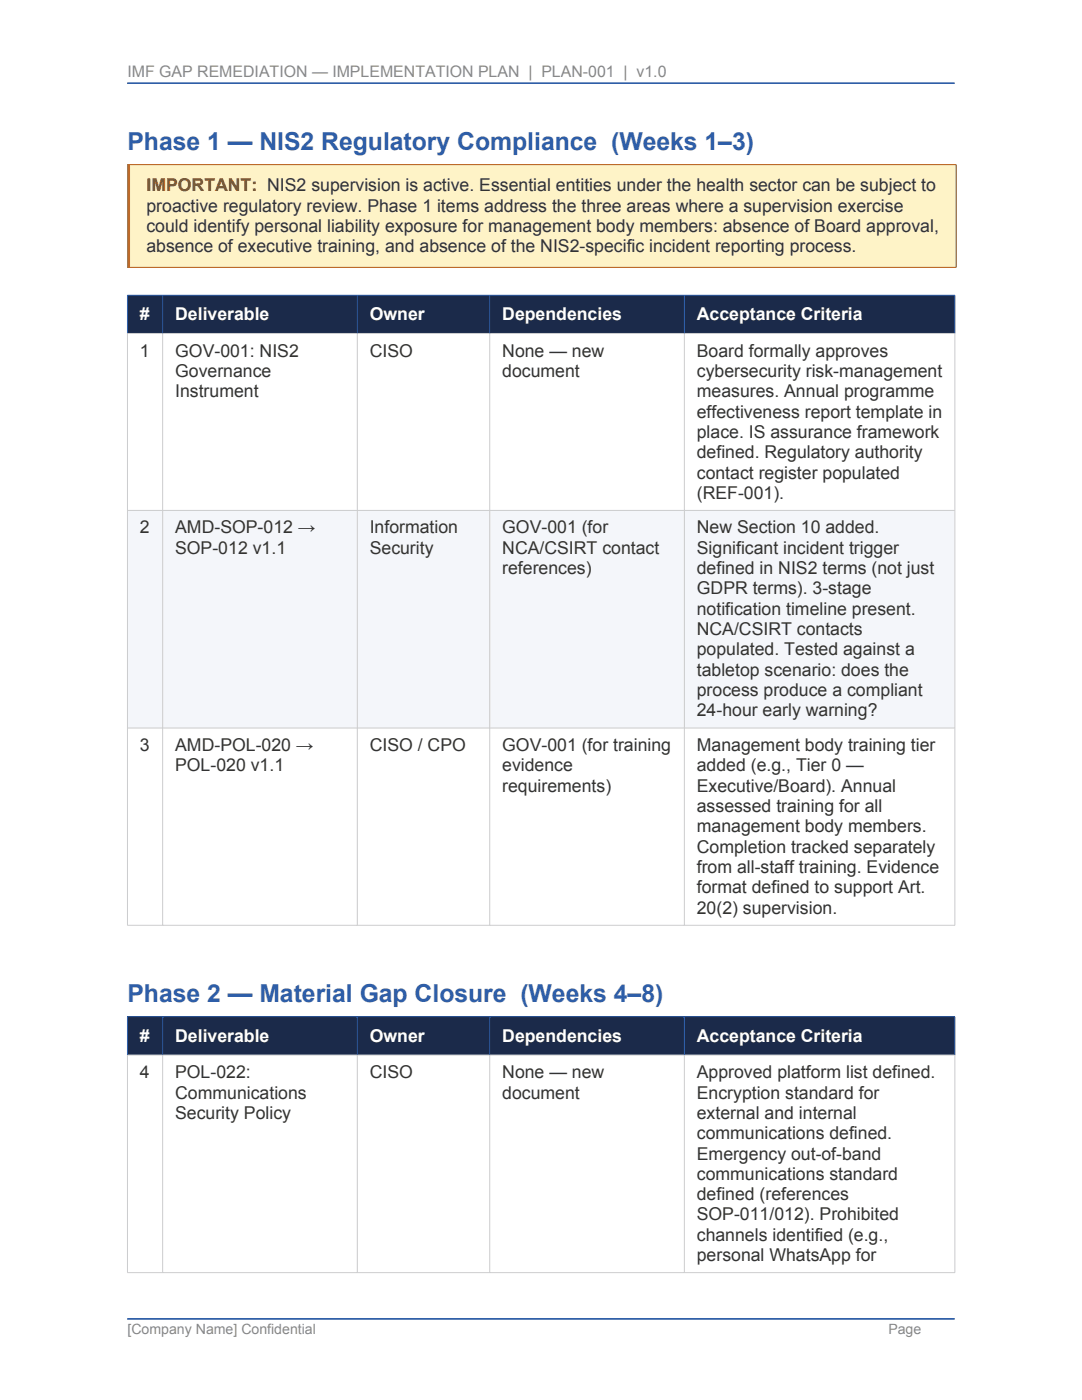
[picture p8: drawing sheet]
<svg xmlns="http://www.w3.org/2000/svg" width="216mm" height="279mm" viewBox="0 0 216 279" stroke-linecap="round" stroke-linejoin="round" font-family="sans-serif">
<defs><g id="words">
<g font-size="4.9" fill="#2e5ea8">
<text x="25.4" y="29.9">Phase 1 — NIS2 Regulatory Compliance (Weeks 1–3)</text>
<text x="25.4" y="200">Phase 2 — Material Gap Closure (Weeks 4–8)</text>
</g>
<text font-size="3.5" fill="#7c4a00" x="29.2" y="38.2">IMPORTANT: NIS2 supervision is active. Essential entities under the health sector can be subject to</text>
<g font-size="3.5" fill="#333">
<text x="29.2" y="42.2">proactive regulatory review. Phase 1 items address the three areas where a supervision exercise</text>
<text x="29.2" y="46.3">could identify personal liability exposure for management body members: absence of Board approval,</text>
<text x="29.2" y="50.4">absence of executive training, and absence of the NIS2-specific incident reporting process.</text>
<text x="27.9" y="71.2">1</text>
<text x="35" y="71.2">GOV-001: NIS2</text>
<text x="73.8" y="71.2">CISO</text>
<text x="100.2" y="71.2">None — new</text>
<text x="139" y="71.2">Board formally approves</text>
<text x="35" y="75.2">Governance</text>
<text x="100.2" y="75.2">document</text>
<text x="139" y="75.2">cybersecurity risk-management</text>
<text x="35" y="79.3">Instrument</text>
<text x="139" y="79.3">measures. Annual programme</text>
<text x="139" y="83.3">effectiveness report template in</text>
<text x="139" y="87.4">place. IS assurance framework</text>
<text x="139" y="91.4">defined. Regulatory authority</text>
<text x="139" y="95.5">contact register populated</text>
<text x="139" y="99.6">(REF-001).</text>
<text x="27.9" y="106.5">2</text>
<text x="35" y="106.5">AMD-SOP-012 →</text>
<text x="73.8" y="106.5">Information</text>
<text x="100.2" y="106.5">GOV-001 (for</text>
<text x="139" y="106.5">New Section 10 added.</text>
<text x="35" y="110.5">SOP-012 v1.1</text>
<text x="73.8" y="110.5">Security</text>
<text x="100.2" y="110.5">NCA/CSIRT contact</text>
<text x="139" y="110.5">Significant incident trigger</text>
<text x="100.2" y="114.6">references)</text>
<text x="139" y="114.6">defined in NIS2 terms (not just</text>
<text x="139" y="118.6">GDPR terms). 3-stage</text>
<text x="139" y="122.7">notification timeline present.</text>
<text x="139" y="126.8">NCA/CSIRT contacts</text>
<text x="139" y="130.8">populated. Tested against a</text>
<text x="139" y="134.9">tabletop scenario: does the</text>
<text x="139" y="138.9">process produce a compliant</text>
<text x="139" y="143">24-hour early warning?</text>
<text x="27.9" y="149.9">3</text>
<text x="35" y="149.9">AMD-POL-020 →</text>
<text x="73.8" y="149.9">CISO / CPO</text>
<text x="100.2" y="149.9">GOV-001 (for training</text>
<text x="139" y="149.9">Management body training tier</text>
<text x="35" y="154">POL-020 v1.1</text>
<text x="100.2" y="154">evidence</text>
<text x="139" y="154">added (e.g., Tier 0 —</text>
<text x="100.2" y="158">requirements)</text>
<text x="139" y="158">Executive/Board). Annual</text>
<text x="139" y="162.1">assessed training for all</text>
<text x="139" y="166.1">management body members.</text>
<text x="139" y="170.2">Completion tracked separately</text>
<text x="139" y="174.2">from all-staff training. Evidence</text>
<text x="139" y="178.3">format defined to support Art.</text>
<text x="139" y="182.4">20(2) supervision.</text>
<text x="27.9" y="215.2">4</text>
<text x="35" y="215.2">POL-022:</text>
<text x="73.8" y="215.2">CISO</text>
<text x="100.2" y="215.2">None — new</text>
<text x="139" y="215.2">Approved platform list defined.</text>
<text x="35" y="219.2">Communications</text>
<text x="100.2" y="219.2">document</text>
<text x="139" y="219.2">Encryption standard for</text>
<text x="35" y="223.3">Security Policy</text>
<text x="139" y="223.3">external and internal</text>
<text x="139" y="227.3">communications defined.</text>
<text x="139" y="231.4">Emergency out-of-band</text>
<text x="139" y="235.5">communications standard</text>
<text x="139" y="239.5">defined (references</text>
<text x="139" y="243.6">SOP-011/012). Prohibited</text>
<text x="139" y="247.6">channels identified (e.g.,</text>
<text x="139" y="251.7">personal WhatsApp for</text>
</g>
<g font-size="3.5" fill="#fff">
<text x="27.9" y="63.9">#</text>
<text x="35" y="63.9">Deliverable</text>
<text x="73.8" y="63.9">Owner</text>
<text x="100.2" y="63.9">Dependencies</text>
<text x="139" y="63.9">Acceptance Criteria</text>
<text x="27.9" y="207.9">#</text>
<text x="35" y="207.9">Deliverable</text>
<text x="73.8" y="207.9">Owner</text>
<text x="100.2" y="207.9">Dependencies</text>
<text x="139" y="207.9">Acceptance Criteria</text>
</g>
<text font-size="3.2" fill="#888" x="25.4" y="15.4">IMF GAP REMEDIATION — IMPLEMENTATION PLAN | PLAN-001 | v1.0</text>
<g font-size="2.8" fill="#888">
<text x="25.4" y="266.2">[Company Name] Confidential</text>
<text x="177.3" y="266.2">Page</text>
</g>
</g></defs>
<path d="M25.7 32.8h165.1v20.5h-165.1z" fill-rule="evenodd" fill="#fef3c7"/>
<g fill="#1b2a4a">
<path d="M25.4 58.9h7v7.6h-7z" fill-rule="evenodd"/>
<path d="M32.5 58.9h38.8v7.6h-38.8z" fill-rule="evenodd"/>
<path d="M71.3 58.9h26.4v7.6h-26.4z" fill-rule="evenodd"/>
<path d="M97.7 58.9h38.8v7.6h-38.8z" fill-rule="evenodd"/>
<path d="M136.6 58.9h53.9v7.6h-53.9z" fill-rule="evenodd"/>
</g>
<g fill="#fff">
<path d="M25.4 66.5h7v35.3h-7z" fill-rule="evenodd"/>
<path d="M32.5 66.5h38.8v35.3h-38.8z" fill-rule="evenodd"/>
<path d="M71.3 66.5h26.4v35.3h-26.4z" fill-rule="evenodd"/>
<path d="M97.7 66.5h38.8v35.3h-38.8z" fill-rule="evenodd"/>
<path d="M136.6 66.5h53.9v35.3h-53.9z" fill-rule="evenodd"/>
</g>
<g fill="#f4f6fa">
<path d="M25.4 101.8h7v43.5h-7z" fill-rule="evenodd"/>
<path d="M32.5 101.8h38.8v43.5h-38.8z" fill-rule="evenodd"/>
<path d="M71.3 101.8h26.4v43.5h-26.4z" fill-rule="evenodd"/>
<path d="M97.7 101.8h38.8v43.5h-38.8z" fill-rule="evenodd"/>
<path d="M136.6 101.8h53.9v43.5h-53.9z" fill-rule="evenodd"/>
</g>
<g fill="#fff">
<path d="M25.4 145.3h7v39.3h-7z" fill-rule="evenodd"/>
<path d="M32.5 145.3h38.8v39.3h-38.8z" fill-rule="evenodd"/>
<path d="M71.3 145.3h26.4v39.3h-26.4z" fill-rule="evenodd"/>
<path d="M97.7 145.3h38.8v39.3h-38.8z" fill-rule="evenodd"/>
<path d="M136.6 145.3h53.9v39.3h-53.9z" fill-rule="evenodd"/>
</g>
<g fill="#1b2a4a">
<path d="M25.4 202.9h7v7.6h-7z" fill-rule="evenodd"/>
<path d="M32.5 202.9h38.8v7.6h-38.8z" fill-rule="evenodd"/>
<path d="M71.3 202.9h26.4v7.6h-26.4z" fill-rule="evenodd"/>
<path d="M97.7 202.9h38.8v7.6h-38.8z" fill-rule="evenodd"/>
<path d="M136.6 202.9h53.9v7.6h-53.9z" fill-rule="evenodd"/>
</g>
<g fill="#fff">
<path d="M25.4 210.5h7v43.4h-7z" fill-rule="evenodd"/>
<path d="M32.5 210.5h38.8v43.4h-38.8z" fill-rule="evenodd"/>
<path d="M71.3 210.5h26.4v43.4h-26.4z" fill-rule="evenodd"/>
<path d="M97.7 210.5h38.8v43.4h-38.8z" fill-rule="evenodd"/>
<path d="M136.6 210.5h53.9v43.4h-53.9z" fill-rule="evenodd"/>
</g>
<path d="M25.7 32.8h165.1v20.5h-165.1z" fill-rule="evenodd" fill="#fef3c7"/>
<g fill="#1b2a4a">
<path d="M25.4 58.9h7v7.6h-7z" fill-rule="evenodd"/>
<path d="M32.5 58.9h38.8v7.6h-38.8z" fill-rule="evenodd"/>
<path d="M71.3 58.9h26.4v7.6h-26.4z" fill-rule="evenodd"/>
<path d="M97.7 58.9h38.8v7.6h-38.8z" fill-rule="evenodd"/>
<path d="M136.6 58.9h53.9v7.6h-53.9z" fill-rule="evenodd"/>
</g>
<g fill="#fff">
<path d="M25.4 66.5h7v35.3h-7z" fill-rule="evenodd"/>
<path d="M32.5 66.5h38.8v35.3h-38.8z" fill-rule="evenodd"/>
<path d="M71.3 66.5h26.4v35.3h-26.4z" fill-rule="evenodd"/>
<path d="M97.7 66.5h38.8v35.3h-38.8z" fill-rule="evenodd"/>
<path d="M136.6 66.5h53.9v35.3h-53.9z" fill-rule="evenodd"/>
</g>
<g fill="#f4f6fa">
<path d="M25.4 101.8h7v43.5h-7z" fill-rule="evenodd"/>
<path d="M32.5 101.8h38.8v43.5h-38.8z" fill-rule="evenodd"/>
<path d="M71.3 101.8h26.4v43.5h-26.4z" fill-rule="evenodd"/>
<path d="M97.7 101.8h38.8v43.5h-38.8z" fill-rule="evenodd"/>
<path d="M136.6 101.8h53.9v43.5h-53.9z" fill-rule="evenodd"/>
</g>
<g fill="#fff">
<path d="M25.4 145.3h7v39.3h-7z" fill-rule="evenodd"/>
<path d="M32.5 145.3h38.8v39.3h-38.8z" fill-rule="evenodd"/>
<path d="M71.3 145.3h26.4v39.3h-26.4z" fill-rule="evenodd"/>
<path d="M97.7 145.3h38.8v39.3h-38.8z" fill-rule="evenodd"/>
<path d="M136.6 145.3h53.9v39.3h-53.9z" fill-rule="evenodd"/>
</g>
<g fill="#1b2a4a">
<path d="M25.4 202.9h7v7.6h-7z" fill-rule="evenodd"/>
<path d="M32.5 202.9h38.8v7.6h-38.8z" fill-rule="evenodd"/>
<path d="M71.3 202.9h26.4v7.6h-26.4z" fill-rule="evenodd"/>
<path d="M97.7 202.9h38.8v7.6h-38.8z" fill-rule="evenodd"/>
<path d="M136.6 202.9h53.9v7.6h-53.9z" fill-rule="evenodd"/>
</g>
<g fill="#fff">
<path d="M25.4 210.5h7v43.4h-7z" fill-rule="evenodd"/>
<path d="M32.5 210.5h38.8v43.4h-38.8z" fill-rule="evenodd"/>
<path d="M71.3 210.5h26.4v43.4h-26.4z" fill-rule="evenodd"/>
<path d="M97.7 210.5h38.8v43.4h-38.8z" fill-rule="evenodd"/>
<path d="M136.6 210.5h53.9v43.4h-53.9z" fill-rule="evenodd"/>
</g>
<path d="M25.4 32.9h165.4M190.8 32.8v20.6M25.4 53.4h165.4" fill="none" stroke="#b45309" stroke-width=".2"/>
<path d="M25.7 32.8v20.6" fill="none" stroke="#b45309" stroke-width=".53"/>
<path d="M32.5 58.9v7.7M71.3 58.9v7.7M97.7 58.9v7.7M136.6 58.9v7.7M25.4 66.6v-7.7h165.2l-.1 7.7M25.4 210.6v-7.7h165.2l-.1 7.7M32.5 203v7.6M71.3 203v7.6M97.7 203v7.6M136.6 203v7.6" fill="none" stroke="#2e5ea8" stroke-width=".2"/>
<g fill="none" stroke="#ccc" stroke-width=".2">
<path d="M32.5 66.5v118.1M71.3 66.5v118.1M97.7 66.5v118.1M136.6 66.5v118.1M190.5 66.5l.1 118.2h-165.2l.1-118.1h165M25.5 101.9h165M25.5 145.3h165M32.5 210.5v43.5M71.3 210.5v43.5M97.7 210.5v43.5M136.6 210.5v43.5M190.5 210.6l-165.1-.1v43.5"/>
<path d="M190.5 210.5v43.5M25.4 254h165.2"/>
</g>
<path d="M25.4 16.6h165.1M25.4 263.2h165.1" fill="none" stroke="#2e5ea8" stroke-width=".26"/>
<use href="#words"/>
</svg>
